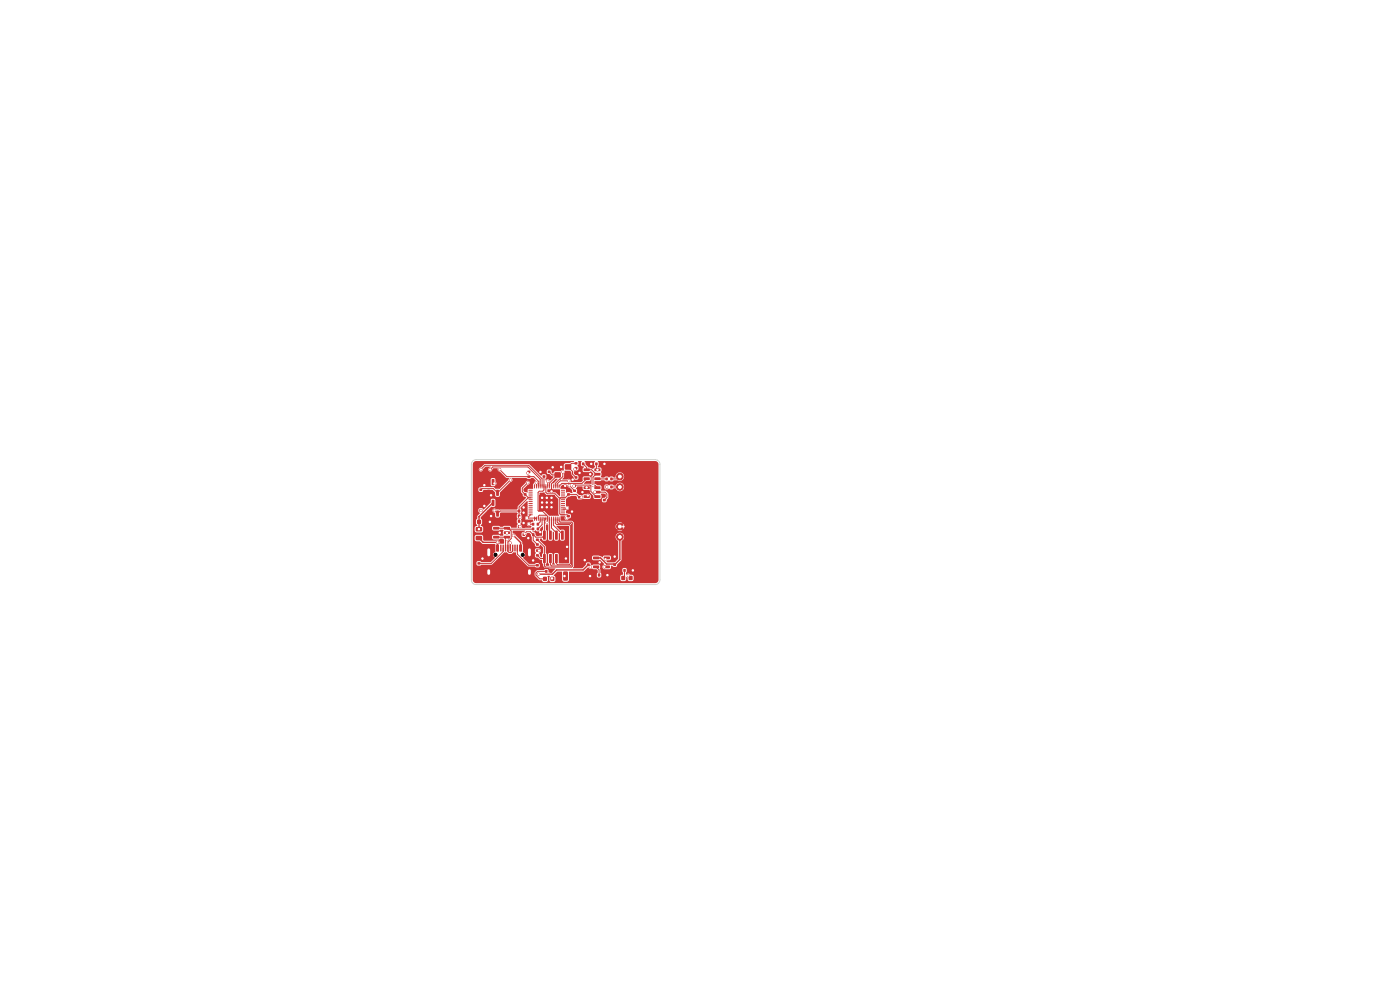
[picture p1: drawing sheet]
<svg xmlns="http://www.w3.org/2000/svg" width="297mm" height="210mm" viewBox="0 0 297 210" stroke-linecap="round" stroke-linejoin="round" font-family="sans-serif">
<g fill="#c83434">
<path d="M119 109.1h.8l.1 .2h-.9z"/>
<path d="M119 108.7h.8l.1 .2h-.9z"/>
<path d="M119 108.3h.8l.1 .2h-.9z"/>
<path d="M119 107.9h.8l.1 .2h-.9z"/>
<path d="M119 107.5h.8l.1 .2h-.9z"/>
<path d="M119 107.1h.8l.1 .2h-.9z"/>
<path d="M119 106.7h.8l.1 .2h-.9z"/>
<path d="M119 106.3h.8l.1 .2h-.9z"/>
<path d="M119 105.9h.8l.1 .2h-.9z"/>
<path d="M119 105.5h.8l.1 .2h-.9z"/>
<path d="M119 105.1h.8l.1 .2h-.9z"/>
<path d="M119 104.7h.8l.1 .2h-.9z"/>
<path d="M119 104.3h.8l.1 .2h-.9z"/>
<path d="M119 103.9h.8l.1 .2h-.9z"/>
<path d="M118.5 102.7l.2 .1-.1 .8h-.1z"/>
<path d="M118.1 102.7l.2 .1-.1 .8h-.1z"/>
<path d="M117.7 102.7l.2 .1-.1 .8h-.1z"/>
<path d="M117.3 102.7l.2 .1-.1 .8h-.1z"/>
<path d="M116.9 102.7l.2 .1-.1 .8h-.1z"/>
<path d="M116.5 102.7l.2 .1-.1 .8h-.1z"/>
<path d="M116.1 102.7l.2 .1-.1 .8h-.1z"/>
<path d="M115.7 102.7l.2 .1-.1 .8h-.1z"/>
<path d="M115.3 102.7l.2 .1v.8h-.2z"/>
<path d="M114.9 102.7l.2 .1v.8h-.2z"/>
<path d="M114.5 102.7l.2 .1v.8h-.2z"/>
<path d="M114.1 102.7l.2 .1v.8h-.2z"/>
<path d="M113.7 102.7l.2 .1v.8h-.2z"/>
<path d="M113.3 102.7l.2 .1v.8h-.2z"/>
<path d="M112.1 103.9h.8l.1 .2h-.8z"/>
<path d="M112.1 104.3h.8l.1 .2h-.8z"/>
<path d="M112.1 104.7h.8l.1 .2h-.8z"/>
<path d="M112.1 105.1h.8l.1 .2h-.8z"/>
<path d="M112.1 105.5h.8l.1 .2h-.8z"/>
<path d="M112.1 105.9h.8l.1 .2h-.8z"/>
<path d="M112.1 106.3h.8l.1 .2h-.8z"/>
<path d="M112.1 106.7h.8l.1 .2h-.8z"/>
<path d="M112.1 107.1h.8l.1 .2h-.8z"/>
<path d="M112.1 107.5h.8l.1 .2h-.8z"/>
<path d="M112.1 107.9h.8l.1 .2h-.8z"/>
<path d="M112.1 108.3h.8l.1 .2h-.8z"/>
<path d="M112.1 108.7h.8l.1 .2h-.8z"/>
<path d="M112.1 109.1h.8l.1 .2h-.8z"/>
<path d="M113.3 109.6l.2 .1v.8l-.2-.1z"/>
<path d="M113.7 109.6l.2 .1v.8l-.2-.1z"/>
<path d="M114.1 109.6l.2 .1v.8l-.2-.1z"/>
<path d="M114.5 109.6l.2 .1v.8l-.2-.1z"/>
<path d="M114.9 109.6l.2 .1v.8l-.2-.1z"/>
<path d="M115.3 109.6l.2 .1v.8l-.2-.1z"/>
<path d="M115.7 109.6l.2 .1-.1 .8-.1-.1z"/>
<path d="M116.1 109.6l.2 .1-.1 .8-.1-.1z"/>
<path d="M116.5 109.6l.2 .1-.1 .8-.1-.1z"/>
<path d="M116.9 109.6l.2 .1-.1 .8-.1-.1z"/>
<path d="M117.3 109.6l.2 .1-.1 .8-.1-.1z"/>
<path d="M117.7 109.6l.2 .1-.1 .8-.1-.1z"/>
<path d="M118.1 109.6l.2 .1-.1 .8-.1-.1z"/>
<path d="M118.5 109.6l.2 .1-.1 .8-.1-.1z"/>
<path d="M114.4 105h3.2v3.2h-3.2z"/>
<path d="M115.2 117.5l.6 .1-.1 1.8h-.5z"/>
<path d="M116.5 117.5l.6 .1-.1 1.8h-.5z"/>
<path d="M117.8 117.5l.5 .1-.1 1.8h-.5z"/>
<path d="M119 117.5l.6 .1-.1 1.8h-.5z"/>
<path d="M119 112.6h.6l-.1 1.9-.5-.1z"/>
<path d="M117.8 112.6h.5l-.1 1.9-.5-.1z"/>
<path d="M116.5 112.6h.6l-.1 1.9-.5-.1z"/>
<path d="M115.2 112.6h.6l-.1 1.9-.5-.1z"/>
<path d="M128.5 103h.4v.6h-.4z"/>
<path d="M129.5 103h.4v.6h-.4z"/>
<path d="M126.3 98.1h.5v.6h-.5z"/>
<path d="M127.2 98.1h.5v.6h-.5z"/>
<path d="M101.3 119.3h.6v.4h-.6z"/>
<path d="M101.3 118.3h.6v.4h-.6z"/>
<path d="M128.5 101.3h.4v.6h-.4z"/>
<path d="M129.5 101.3h.4v.6h-.4z"/>
<path d="M130.1 119.5h.6v.5h-.6z"/>
<path d="M130.1 118.6h.6v.5h-.6z"/>
<path d="M104.6 111.8h1.2l.1 .5h-1.2z"/>
<path d="M104.6 112.7h1.2l.1 .5-1.2 .1z"/>
<path d="M104.6 113.7h1.2l.1 .5h-1.2z"/>
<path d="M106.9 113.7h1.2l.1 .5h-1.2z"/>
<path d="M106.9 112.7h1.2l.1 .5-1.2 .1z"/>
<path d="M106.9 111.8h1.2l.1 .5h-1.2z"/>
<path d="M123.8 103.2h1.2l.1 .5h-1.2z"/>
<path d="M123.8 104.1h1.2l.1 .5-1.2 .1z"/>
<path d="M123.8 105.1h1.2l.1 .5h-1.2z"/>
<path d="M126.1 105.1h1.2l.1 .5h-1.2z"/>
<path d="M126.1 104.1h1.2l.1 .5-1.2 .1z"/>
<path d="M126.1 103.2h1.2l.1 .5h-1.2z"/>
<path d="M121.9 99.1h.6v.4h-.6z"/>
<path d="M121.9 98.1h.6v.4h-.6z"/>
</g>
<circle cx="131.5" cy="103.3" r=".7" fill="#c83434" stroke="#c83434" stroke-width=".21"/>
<g fill="#c83434">
<path d="M121.9 101h.6v.5h-.6z"/>
<path d="M121.9 100.1h.6v.5h-.6z"/>
<path d="M120.3 109.2h.6v.5h-.6z"/>
<path d="M120.3 108.3h.6v.5h-.6z"/>
<path d="M101.2 110.3h.8v.8h-.8z"/>
<path d="M102.8 110.3h.8v.8h-.8z"/>
<path d="M117.7 100.2h1.2v1.1h-1.2z"/>
<path d="M119.9 100.2h1.2v1.1h-1.2z"/>
<path d="M119.9 98.5h1.2v1.1h-1.2z"/>
<path d="M117.7 98.5h1.2v1.1h-1.2z"/>
<path d="M123.5 98.1h.5v.6h-.5z"/>
<path d="M124.4 98.1h.5v.6h-.5z"/>
<path d="M101.7 108h.6v.5h-.6z"/>
<path d="M101.7 107.1h.6v.5h-.6z"/>
<path d="M115.7 120.9h.4v.6h-.4z"/>
<path d="M116.7 120.9h.4v.6h-.4z"/>
<path d="M123.8 99.4h1.2l.1 .5h-1.2z"/>
<path d="M123.8 100.3h1.2l.1 .5-1.2 .1z"/>
<path d="M123.8 101.3h1.2l.1 .5h-1.2z"/>
<path d="M126.1 101.3h1.2l.1 .5h-1.2z"/>
<path d="M126.1 100.3h1.2l.1 .5-1.2 .1z"/>
<path d="M126.1 99.4h1.2l.1 .5h-1.2z"/>
<path d="M132.3 120.7h.4v.6h-.4z"/>
<path d="M133.3 120.7h.4v.6h-.4z"/>
<path d="M101.7 103.6h.6v.5h-.6z"/>
<path d="M101.7 102.7h.6v.5h-.6z"/>
</g>
<circle cx="131.5" cy="111.7" r=".7" fill="#c83434" stroke="#c83434" stroke-width=".21"/>
<g fill="#c83434">
<path d="M126.9 121.7h.4v.6h-.4z"/>
<path d="M127.9 121.7h.4v.6h-.4z"/>
<path d="M104.5 115.6h.5v1.4l-.5-.1z"/>
<path d="M105.3 115.6h.5v1.4l-.5-.1z"/>
<path d="M106.6 115.6h.3l-.1 1.4-.2-.1z"/>
<path d="M107.6 115.6h.3l-.1 1.4-.2-.1z"/>
<path d="M108.1 115.6h.3l-.1 1.4-.2-.1z"/>
<path d="M109.1 115.6h.3l-.1 1.4-.2-.1z"/>
<path d="M110.2 115.6h.5v1.4l-.5-.1z"/>
<path d="M111 115.6h.5v1.4l-.5-.1z"/>
<path d="M109.6 115.6h.3l-.1 1.4-.2-.1z"/>
<path d="M108.6 115.6h.3l-.1 1.4-.2-.1z"/>
<path d="M107.1 115.6h.3l-.1 1.4-.2-.1z"/>
<path d="M106.1 115.6h.3l-.1 1.4-.2-.1z"/>
</g>
<path d="M103.7 116.6v1.1M112.3 116.6v1.1M103.7 121.1v.6M112.3 121.1v.6" fill="none" stroke="#c83434" stroke-width="1"/>
<g fill="#c83434">
<path d="M115.2 122.4h.8v.8h-.8z"/>
<path d="M116.8 122.4h.8v.8h-.8z"/>
<path d="M115.1 100.8h.6v.5h-.6z"/>
<path d="M115.1 99.9h.6v.5h-.6z"/>
<path d="M124.5 119.5h.6v.5h-.6z"/>
<path d="M124.5 118.6h.6v.5h-.6z"/>
<path d="M112.9 111.9h.4v.6h-.4z"/>
<path d="M113.9 111.9h.4v.6h-.4z"/>
<path d="M113.7 117.6h.6v.4h-.6z"/>
<path d="M113.7 116.6h.6v.4h-.6z"/>
</g>
<circle cx="131.5" cy="113.9" r=".7" fill="#c83434" stroke="#c83434" stroke-width=".21"/>
<g fill="#c83434">
<path d="M109.9 109.2h.5v.6h-.5z"/>
<path d="M110.8 109.2h.5v.6h-.5z"/>
</g>
<circle cx="131.5" cy="101.1" r=".7" fill="#c83434" stroke="#c83434" stroke-width=".21"/>
<g fill="#c83434">
<path d="M113.7 119.7h.6v.4h-.6z"/>
<path d="M113.7 118.7h.6v.4h-.6z"/>
<path d="M116.2 99.8h.6v.5h-.6z"/>
<path d="M116.2 98.9h.6v.5h-.6z"/>
<path d="M113.7 115.3h.6v.4h-.6z"/>
<path d="M113.7 114.3h.6v.4h-.6z"/>
<path d="M110.9 113.1h.5v.6h-.5z"/>
<path d="M111.8 113.1h.5v.6h-.5z"/>
<path d="M120.3 104.6h.6v.5h-.6z"/>
<path d="M120.3 103.7h.6v.5h-.6z"/>
<path d="M125.8 118.1h1.2l.1 .5h-1.2z"/>
<path d="M125.8 119h1.2l.1 .5-1.2 .1z"/>
<path d="M125.8 120h1.2l.1 .5h-1.2z"/>
<path d="M128.1 120h1.2l.1 .5h-1.2z"/>
<path d="M128.1 118.1h1.2l.1 .5h-1.2z"/>
<path d="M109.9 110.3h.5v.6h-.5z"/>
<path d="M110.8 110.3h.5v.6h-.5z"/>
<path d="M121.6 103.9h.6v.4h-.6z"/>
<path d="M121.6 102.9h.6v.4h-.6z"/>
<path d="M112.9 113.1h.5v.6h-.5z"/>
<path d="M113.8 113.1h.5v.6h-.5z"/>
<path d="M111.1 104.6h.6v.5h-.6z"/>
<path d="M111.1 103.7h.6v.5h-.6z"/>
<path d="M112.9 110.9h.4v.6h-.4z"/>
<path d="M113.9 110.9h.4v.6h-.4z"/>
<path d="M127.9 105.8h.6v.5h-.6z"/>
<path d="M127.9 104.9h.6v.5h-.6z"/>
<path d="M103.4 103.9l.5 .1v1.2l-.5-.1z"/>
<path d="M105.3 103.9l.5 .1v1.2l-.5-.1z"/>
<path d="M104.3 101.6l.6 .1-.1 1.2-.5-.1z"/>
<path d="M101 113.7h1.1l.2 .2v.6l-.2 .1h-1l-.2-.2z"/>
<path d="M101 111.8h1.1l.2 .2v.6l-.2 .2-1-.1-.2-.2z"/>
<path d="M109.9 108.1h.5v.6h-.5z"/>
<path d="M110.8 108.1h.5v.6h-.5z"/>
<path d="M111.9 99.9h.6v.4h-.6z"/>
<path d="M111.9 100.9h.6v.4h-.6z"/>
<path d="M109.9 111.4h.5v.6h-.5z"/>
<path d="M110.8 111.4h.5v.6h-.5z"/>
<path d="M122.6 105.2h.6v.5h-.6z"/>
<path d="M122.6 104.3h.6v.5h-.6z"/>
<path d="M119.5 121.3l.7-.1 .3 .2v1.6l-.2 .2h-.6l-.2-.2z"/>
<path d="M124 121.3l.7-.1 .2 .2v1.6l-.1 .2h-.7l-.2-.2z"/>
<path d="M131.8 122.2h.8v.8h-.8z"/>
<path d="M133.4 122.2h.8v.8h-.8z"/>
<path d="M103.4 108.3l.5 .1v1.2l-.5-.1z"/>
<path d="M105.3 108.3l.5 .1v1.2l-.5-.1z"/>
<path d="M104.3 106l.6 .1-.1 1.2-.5-.1z"/>
</g>
<g fill="#c83434" stroke="#c83434" stroke-width=".21">
<circle cx="111.3" cy="113.2" r=".23"/>
<circle cx="111.9" cy="102.4" r=".22"/>
<circle cx="110.3" cy="109.8" r=".22"/>
<circle cx="102.1" cy="108.3" r=".22"/>
<circle cx="104.9" cy="102.5" r=".23"/>
<circle cx="120.2" cy="109.9" r=".22"/>
<circle cx="111.9" cy="100.4" r=".23"/>
<circle cx="111.8" cy="109.9" r=".22"/>
<circle cx="125.9" cy="103" r=".22"/>
<circle cx="104.9" cy="108.3" r=".23"/>
<circle cx="123.3" cy="105.5" r=".22"/>
<circle cx="120.3" cy="107.8" r=".22"/>
<circle cx="133.3" cy="122.1" r=".22"/>
<circle cx="120.6" cy="102" r=".23"/>
<circle cx="121.7" cy="103.1" r=".22"/>
<circle cx="119.4" cy="100.1" r=".22"/>
<circle cx="120.8" cy="103" r=".22"/>
<circle cx="102.4" cy="118.5" r=".23"/>
<circle cx="117" cy="107.6" r=".23"/>
<circle cx="120.3" cy="116" r=".23"/>
<circle cx="130.4" cy="118.1" r=".22"/>
<circle cx="106" cy="113" r=".23"/>
<circle cx="117.2" cy="99.1" r=".23"/>
<circle cx="119.9" cy="103.1" r=".22"/>
<circle cx="122.9" cy="100.3" r=".22"/>
<circle cx="123.6" cy="104.4" r=".22"/>
<circle cx="132.2" cy="111.7" r=".23"/>
<circle cx="128.9" cy="122" r=".23"/>
<circle cx="114.6" cy="112.9" r=".22"/>
<circle cx="116" cy="107.6" r=".23"/>
<circle cx="114.6" cy="100.1" r=".23"/>
<circle cx="119" cy="99.1" r=".22"/>
<circle cx="121.5" cy="101.7" r=".22"/>
<circle cx="125.4" cy="98.4" r=".22"/>
<circle cx="117" cy="104.2" r=".23"/>
<circle cx="117" cy="106.6" r=".23"/>
<circle cx="115" cy="105.6" r=".23"/>
<circle cx="113.1" cy="118.9" r=".22"/>
<circle cx="111.1" cy="108.8" r=".22"/>
<circle cx="103.9" cy="110.7" r=".22"/>
<circle cx="115" cy="107.6" r=".23"/>
<circle cx="127.2" cy="119.3" r=".22"/>
<circle cx="125.2" cy="100.6" r=".22"/>
<circle cx="116" cy="106.6" r=".23"/>
<circle cx="125.2" cy="122.2" r=".22"/>
<circle cx="112.1" cy="114.2" r=".22"/>
<circle cx="111.1" cy="110.9" r=".23"/>
<circle cx="104.2" cy="109.5" r=".22"/>
<circle cx="128.2" cy="98.4" r=".22"/>
<circle cx="102.8" cy="107.3" r=".22"/>
<circle cx="116" cy="105.6" r=".23"/>
<circle cx="111.1" cy="107.7" r=".23"/>
<circle cx="104.2" cy="105.1" r=".22"/>
<circle cx="117" cy="105.6" r=".23"/>
<circle cx="121.4" cy="108.5" r=".23"/>
<circle cx="134.3" cy="121" r=".22"/>
<circle cx="102.8" cy="102.9" r=".22"/>
<circle cx="124.1" cy="118.8" r=".23"/>
<circle cx="115" cy="106.6" r=".23"/>
<circle cx="120.1" cy="118.5" r=".22"/>
<circle cx="121.9" cy="99.5" r=".23"/>
<circle cx="116.2" cy="102.1" r=".22"/>
<circle cx="116" cy="110.8" r=".23"/>
<circle cx="110.3" cy="111.7" r=".23"/>
<circle cx="102" cy="99.6" r=".23"/>
<circle cx="104" cy="99.6" r=".23"/>
<circle cx="106" cy="99.6" r=".23"/>
<circle cx="117.1" cy="122.7" r=".22"/>
<circle cx="113.8" cy="102.4" r=".22"/>
<circle cx="124.7" cy="105.1" r=".22"/>
<circle cx="128.7" cy="103.3" r=".23"/>
<circle cx="108.3" cy="101.8" r=".22"/>
<circle cx="126.2" cy="104.4" r=".22"/>
<circle cx="126.8" cy="99.7" r=".23"/>
<circle cx="124.4" cy="103.4" r=".22"/>
<circle cx="112.2" cy="111.2" r=".23"/>
<circle cx="108.2" cy="115.2" r=".22"/>
<circle cx="107.5" cy="114.5" r=".22"/>
<circle cx="105.5" cy="115.1" r=".23"/>
<circle cx="108.9" cy="113.6" r=".23"/>
<circle cx="107.5" cy="113.1" r=".23"/>
<circle cx="128.5" cy="118.6" r=".22"/>
<circle cx="125.2" cy="120.2" r=".23"/>
<circle cx="128.2" cy="120.2" r=".22"/>
<circle cx="114.2" cy="121.8" r=".22"/>
<circle cx="101.6" cy="112.2" r=".23"/>
<circle cx="119.7" cy="122.2" r=".22"/>
<circle cx="114.3" cy="116.8" r=".22"/>
</g>
<g fill="none" stroke="#c83434" stroke-width=".21">
<path d="M102 99.6l.9-.9h9.2l2.9 2.9v1.6M104 99.6l.5-.5h7.5l2.6 2.6v1.5M106 99.6l1.5 1.5h5.7l1.1 1.1-.1 1M122.2 99.3h.1M122.2 99.3l-.2 .3M122.2 98.3h-.9l-.8 .8 .9 .9v.6l.8 .7M123.7 98.4l.8 .8v.5h1l.9 .9M126.5 98.4v1l.2 .3M102 103.9l.3-.3h2.3l.9 .9M102 103.9h.1M104.6 102.3l.3 .3M104.6 102.3h.1"/>
<path d="M104.9 108.3l.6 .6M105.3 114h2.2M105.3 112.1h2.5l.7 .6v1.6l-.7 .7v2l.2 .2h.5l.2-.3v-.6M105.5 104.5v.1M105.5 108.9v.1M106.7 116.3v.7l-2.5 2.5h-2.6M107.5 114l-.3 .2v2.1M107.5 114.4v.1M107.5 114v.4M107.5 112.1l.3 .2h5.3M108.2 115.2v1.1M108.3 101.8l-2.8 2.8"/>
<path d="M109.7 116.3v1.3l2.4 2.3h1.9M110.1 109.5l.3 .3M110.1 109.5h.1M110.1 108.4h-4l-.6 .6M111.1 113.4h.1M111.4 104.9h.1M111.8 109.9h1.8l.2 .2M112 102.4l-1.2 1.2v.7l1.3 1.3M112.2 100.1h.1M112.2 101.1h.1M112.2 100.1l-.2 .3M112.2 111.2h.9"/>
<path d="M112.5 109.2l-.7 .7M112.5 109.2h.1M112.6 105.6h-.6l-1.9 1.9v3.1M113.1 113.4h.1M113.1 113.4v1.2l.9 .9M113.4 110h.4M113.8 102.4v.8M113.8 110v.1M113.8 118.9l1.7 1.7h.8l.6 .6M114 114.5h.1M114 115.5h.1M114 117.8h.1"/>
<path d="M114 119.9h.1M114 117.8l.7 .7h.8M114 116.8h.3M114.3 116.8h.1M114.6 110v.7l-.5 .5M115 110v1.3l-.9 .9M115.4 110h.4M115.4 101.1v2.9l-.3 .2h-.7l-.3 .3v3.8l.2 .2h.8l1.1 1.1v1.1l-.2 .2M115.8 103.2v1.3l.3 .3h1.7l.8 .8h1.3l.7-.7M115.8 110v.1M115.8 110.1l-.3 .3v3.2l-.4 .4h-1.4l-1.2-1.2h-.8l-.6 .6M115.9 109.3h-1.5l-.2 .2v.5"/>
<path d="M116.2 102.1v1.1M116.5 100.1l.6 .7h1.2l-1.7 1.7v.7M116.5 100.1h.1M116.6 110v3.4l.2 .1M117 103.2v1.1M117 110v2l1 1v.5M117.4 110v1.4l1.9 1.9v.2M117.8 110v1l.3 .3h2.7l.2 .2v8.1l-.2 .2h-2.5l-.3-.2v-1.1M118.2 110v.8l.3 .2h2.5l.2 .3v8.5l-.2 .3h-4l-.2-.3v-1.3M118.6 110v.5l.3 .3h2.3l.3 .2v9.1l-.3 .2h-5.5l-.2-.2v-4.1l-1.5-1.5M118.9 105.6l-.2 .2v3.2l.2 .2h1.4l.3 .3M119.4 100.1v1l-1.6 1.5v.6"/>
<path d="M120.3 107.8l-.2 .2h-.7M120.6 109.5l-.4 .4M120.6 104.9h.1M120.6 109.5h.1M120.6 104.9h1.7l.6 .6M120.6 102h-1.7l-.7 .7v.5M120.8 103l1.1 1.1M121.7 103.1l.4-.2h3l.2 .2v1.2l1.1 1.1h.3M121.9 104.1h.1M122.2 101.3h.1M122.9 105.5h.4M122.9 105.5h.1"/>
<path d="M124.4 101.6l-.9 1h-4.3l-.6 .6M124.4 101.6h.1M124.4 105.4h.1M124.7 105.1l-.3 .3M126.2 104.4h2.1l.4 .4v.8l-.5 .5M126.7 100.6h-.3l-.6 .6v1.8h.5l.4 .5M126.7 103.5h.1M126.7 101.6h.1M126.7 101.6h2M129.7 103.3h1.8M131.5 101.1l-.5 .5h-1.3M115.9 121.2h-1.9l-.3 .4v.4l.8 .8h1.1"/>
<path d="M116.9 121.2h.1M126.4 120.3l.7 .6v1.1M126.4 120.3h.1M132.2 122.6h.1M132.5 121v1.3l-.3 .3M133.3 122.1l.5 .5M133.8 122.6h.1"/>
</g>
<g fill="none" stroke="#c83434" stroke-width=".25">
<path d="M116.5 99.1h.7M118.3 99.1h.7M124.7 98.4h.7M127.5 98.4h.7M101.6 118.5h.8M102 107.3h.8M102 102.9h.8M103.2 110.7h.7M103.6 104.5l.6 .6M103.6 108.9l.6 .6M105.3 113h.7M111.1 107.7v.7"/>
<path d="M111.1 108.8v.7M111.1 111v.7M112.1 113.4v.8M113.1 118.9h.9M114.6 112.9l-.5 .5M114.7 100.1h.7M119.3 118.5h.8M120.5 100.8l1 .9M120.6 108.5h.7M122.2 100.3h.7M123.6 104.4h.9M124 118.8h.8"/>
<path d="M124.5 100.6h.7M126.5 119.3h.7M130.4 118.1v.7M131.5 111.7h.7M124.4 122.2h.8M128.1 122h.8M133.5 121h.8"/>
</g>
<g fill="none" stroke="#c83434" stroke-width=".3">
<path d="M101.6 114.2l.9 .9h3v1.2M101.6 114.1v.1M101.6 109.6h.1M101.6 109.6v2.6M101.6 112.2v.1M104.6 106.7l-3 2.9M104.6 106.7h.1M108.9 113.6l1.6 1.5v1.2M124.8 119.8h.1M124.8 119.8l-1.1 1.1h-5.6l-.9 .9h-2.9M124.8 119.8l.4 .5M128.7 118.4l-.2 .3"/>
<path d="M131.5 113.9v4.8l-1.1 1.1-.1-.1h-1.6l-1.3-1.3h-.9M128.2 120.3h.5"/>
</g>
<g fill="#c83434">
<path d="M100.5 98l.5-.2h20.8l-.1 .2h-.5l-.3 .2-1.2 .2-.1 .2v1.1h-.4l-.2 .3h-1.2l-.5 .5-.3-.3-.1-.5h-.8l-.1 .2v.5l1.4 .7v.2l-.8 .6a.5 .5 0 0 0-.9 0v-.3l.2-.3-.1-.6-.7-.1-.3 .3-2.6-2.5h-9.4l-.8 .8a.44 .44 0 0 0-.4 .4 .44 .44 0 0 0 .5 .4 .44 .44 0 0 0 .3-.5l.6-.5h1.1v.1a.45 .45 0 0 0-.6 .4 .45 .45 0 0 0 .5 .5 .45 .45 0 0 0 .4-.5l.3-.2 .9 .1a.45 .45 0 0 0 .5 .6l1.3 1.3 .6 .2-.1 .3-1.9 1.9h-.8l-.5-.4h-2.4l-.8 .2v.7l.7 .2 .4-.5h1.9l.5 .5 .1 .9 .7 .1 .2-.2 .1-.7 2.3-2.3a.52 .52 0 0 0 .2-.8h3.1l.2 .2h.5l.3-.2h.4l.5 .5-.5 .8v1h-1l-.2 .8-.8-.3v-.5l.8-.9a.44 .44 0 0 0 .5-.4 .44 .44 0 0 0-.5-.4 .44 .44 0 0 0-.4 .4l-1 1v.9l.4 .5a.48 .48 0 0 0 .6 .6l.1 .2-1.7 1.7-.3 .8h-4.3a.45 .45 0 0 0-.8 0 .45 .45 0 0 0 .4 .6l.2 .9 .3 .2 .6-.1 .1-.8 .2-.2h3.3l.2 .2-.2 .4v.5l.2 .2-.2 .8 .3 .4-.3 .2v.5h-1.1l-.4-.4h-1.1l-.3 .2h-.6l-.3-.2h-1.1l-.2 .2-.1 .6 .2 .2 1.2 .1 .3-.2 .7 .1-.1 .7 .1 .3-.1 .1h-.6l-.3-.2h-1.1l-.3 .3v.5l.2 .2 1.2 .1 .3-.2h.6l.2 .1v.9l-1 .1a.56 .56 0 0 0-.4-.8l-2.8 .1-.2-.2v-.8l-.4-.2h-1l-.4 .3 .1 .9 1 .1 .6 .6h2.7v1.8a.58 .58 0 0 0-.5 .5 .58 .58 0 0 0 .4 .6l-.9 .9h-2l-.2-.2h-.6l-.2 .3v.4l.3 .3h.5l.2-.2h2.2l2.7-2.6 .5-.1 .4 .4h.6l.5-.4 .4 .1 .1 .5 2.4 2.4 1.6 .1 .3 .2 .7-.2v-.5l-.1-.2-2.2 .1-1.3-1.4a.57 .57 0 0 0 .5-.6 .57 .57 0 0 0-.5-.5l.1-1.5-.2-.6-1.6-1.7-.4-.1v-.6h2.6l-.8 .5v.6l.3 .2h.6l.3-.8h.6l.4 .8v.8l.7 .7v.4l.8 .2 .3-.5 .6 .6v1.2l-.2 .2v.7l-.5-.2-.2-.7a.48 .48 0 0 0 .5-.5 .48 .48 0 0 0-.6-.5h-.5l-.2 .3v.4l.2 .3-.2 .3 .1 .6a1.05 1.05 0 0 1 1 .6h.4l.2 1.3 .5 .6-.3 .2-1.5 .1-.4 .4-.1 .7 .9 .9 .7 .1 .3 .4h.7l.2-.2v-1.1h.5l-.2 .9 .2 .3h1l.1-.2v-.7l-.3-.4 .8-.8h.9l.1 1.9 .3 .2h.7l.4-.4v-1.7h3l1-.9a.73 .73 0 0 0 1 .2l.1 .1 .7 .1 .3 .2-.2 1.2 .3 .3h.4l.2-.2h4.1l.1 .8 .2 .2h.6l.3-.3 .1-.6 .2 .1 .2 .7 .8 .1 .3-.3v-.8l-.3-.3h-.4a.5 .5 0 0 0-.9 0l.2-1.2-.3-.2h-.4l-.3 .3 .2 1.1-.5 .1-.1 .3h-4.1l-.2-2.4-.3-.2h-1.1l-.3 .2-.6-.6-.6 .1-.1 .4-.8 .7h-2l.3-.4v-1.9h3.8l.1 .6 1.6-.1 .9 1a.55 .55 0 0 0-.4 .5 .55 .55 0 0 0 .4 .6l1.3-.1 .2-.7 .4 .3 .7-.1 .1-.5 .9-.8 .1-4.2a.91 .91 0 0 0 .2-1.4 .91 .91 0 0 0-1.4 .1 .91 .91 0 0 0 .4 1.4v3.7l-.7 .8h-1.5l-.2-.2 .1-.2 .6-.1 .2-.2v-.5l-.3-.3-1.2 .1-.3 .3-.8-.4-1.2 .1-.2 .3h-3.8v-6.6h8.8l.2 .6 .4-.4 .2 .2-.4 .4 .6 .2 .4-.2-.4-.4 .2-.2 .4 .4 .2-.8-.2-.2-.4 .4-.2-.2 .4-.4-.6-.2-.4 .2 .4 .4-.2 .2-.4-.4-.2 .4h-8.8v-.7l-.4-.4-2.5-.1v-.9l1 .1a.46 .46 0 0 0 .1 .7 .46 .46 0 0 0 .7-.3l.4-.3v-.6l-1-.2v-.2a.46 .46 0 0 1 .5-.6 .48 .48 0 0 0 0-.6 .48 .48 0 0 0-.5-.2v-1.5l.5-.4 .5-.2h1l.3 .2 .1 .5 .6 .1 .6-.2h1.4l.2-.2v-.4a.64 .64 0 0 0-1-.4l-.5 .1-.3 .2-.7-.1-.4-.4v-.7l-.2-.3 .2-.4h1.1l.2 .7 1.4 .1v.4l.8 .7v.5l.2 .2h1.4l.1-.3-.1-.7 .1-.1h.6l.2 .3v.4l-.7 .5v.4l.3 .3 .7-.2v-.4l.4-.4v-.8l-.6-.7h-.9l-.1-1h.7v.5l.3 .2h.4l.3-.2 .3 .2 1.1-.2a.91 .91 0 0 0 1.5 .3 .91 .91 0 0 0-.2-1.4 .91 .91 0 0 0-1.3 .5h-.4l-.3-.2h-.4l-.3 .2-.3-.2h-.4l-.3 .3-1.5-.2-.6-.2v-.6l1.3-.1 .2-.1h.6l.3 .2h.4l.3-.2 .3 .2h.4l.3-.2h.8a.93 .93 0 0 0 1.3-.7 .93 .93 0 0 0-.9-1.1 .93 .93 0 0 0-.8 1.2h-.4l-.3-.2h-.4l-.3 .2-.3-.2h-.4l-.3 .2h-.6l-.1-.2 .1-.3-.1-.7 .1-.7-.2-.2-.6-.1 .2-.9-.2-.4h12.2a.7 .7 0 0 1 .7 .7v24.5a.7 .7 0 0 1-.7 .7h-38a.7 .7 0 0 1-.7-.7v-11h.4v.6l.2 .3 1.2 .1 .3-.2 .1-.9-.5-.4 .3-.5v-.7l-.3-.3v-.3l2.2-2.2h.7l.2-.3-.1-1.3-.7-.1-.2 .2v.6l-1.5 1.5-.3-.3-.7 .1-.1 .6 .3 .3-.5 .7v.5l-.3 .4v.7l.3 .4-.5 .2-.1 .3h-.4v-10.3h3.8v1.2l.2 .2h.5a.56 .56 0 0 0 .5-.4 .56 .56 0 0 0-.2-.6v-.5l-.3-.2h-.5l-.2 .3h-3.8v-3.2z"/>
<path d="M116.1 120.6h1.7l-.7 .8h-.7z"/>
<path d="M115.8 111.3h.5v3.1l.3 .3h.4l.3-.2v-1.7l.2 .2v1.4l.2 .2 .5 .1 .3-.1 .1-1.6 .2 .2 .1 1.4 .2 .1 .6-.1 .1-.2-.1-1.9-.2-.2-.7 .1-.8-.8h2.7v7.9h-2.2v-2l-.2-.2h-.4l-.4 .3v1.7l.3 .4-.7 .1 .2-.5v-1.8l-.3-.2h-.4l-.3 .3v1.7l.2 .7h-.7v-.3l.2-.4v-1.7l-.2-.3v-1.4l-1.3-1.2v-.4h.5l.1 .3 .2 .1h.4l.3-.2z"/>
<path d="M113 112.7h.3l.3-.2 .3 .2h.5l.2-.6 .6-.4-.2 1.9h-1.2l-.3-.6z"/>
<path d="M110.4 107.6l1.5-1.3v3.1a.52 .52 0 0 0-.4 .3 .52 .52 0 0 0 .1 .6l1.4-.1 .2 .4-.3 .1a.52 .52 0 0 1-.8 .1 .45 .45 0 0 0-.2 .7 .45 .45 0 0 0 .7 0l.2 .2-.2 .2h-1.8l-.1-.3a.54 .54 0 0 1-.1-.8l-.1-.6a1.11 1.11 0 0 0-.1-1.3l.2-.3z"/>
<path d="M114.5 104.6l.9-.2 .6 .6 1.6 .1 .8 .7v3.2l.2 .4h-2.1l-1.2-1.2-.8-.1z"/>
<path d="M116.9 102.5l1-.9h.4l-.8 .9-.4 .3 .1 .9 .9 .1a.42 .42 0 0 1 .5-.1 .42 .42 0 0 1 .2 .5l-.1 1.1-.8-.8-1.7-.1-.1-.6 .8-.2z"/>
<path d="M119.3 102.8h1.1l.1 .5 .9 .6v.7l-.6-.2-.7 .1-.2-.8h-1v-.5z"/>
<path d="M119.8 99.8l1.1 .1 .3 .2v.6l.5 .5v.4l.3 .2 .6-.1 .1-.2v-.6l-.6-.1-.4-.3v-.5l.9-.3 .1-.2v-.4l-.2-.3 .2-.3-.1-.7h.8l-.2 .9 .7 .4-.3 .3 .1 .6 .2 .2h1.1l.3-.2 .6 .5-.4 .7-.1 1.6-1.5-.2 .4-.5 1-.2v-.6l-.3-.3-1.3 .1-.1 .3 .1 .5-.4 .4h-2.2a.51 .51 0 0 0-.2-.6 .51 .51 0 0 0-.6 0h-1l.4-.5z"/>
<path d="M124 97.8h2.2l-.2 .8 .2 .5-.4 .4-1-.4-.6-.6z"/>
</g>
<path d="M100.3 97.8l.7-.3h38a1 1 0 0 1 1 1v24.5a1 1 0 0 1-1 1h-38a1 1 0 0 1-1-1v-24.5z" fill="none" stroke="#d0d2cd" stroke-width=".21"/>
<g fill="#fff" stroke="#fff" stroke-width=".21">
<circle cx="111.3" cy="113.2" r=".15"/>
<circle cx="111.9" cy="102.4" r=".15"/>
<circle cx="110.3" cy="109.7" r=".15"/>
<circle cx="102.1" cy="108.3" r=".15"/>
<circle cx="104.9" cy="102.6" r=".15"/>
<circle cx="120.2" cy="109.9" r=".15"/>
<circle cx="111.9" cy="100.4" r=".15"/>
<circle cx="111.8" cy="109.9" r=".15"/>
<circle cx="125.9" cy="103" r=".15"/>
<circle cx="104.9" cy="108.3" r=".15"/>
<circle cx="123.3" cy="105.5" r=".15"/>
<circle cx="120.3" cy="107.8" r=".15"/>
<circle cx="133.3" cy="122.1" r=".15"/>
<circle cx="120.6" cy="102" r=".15"/>
<circle cx="121.7" cy="103.1" r=".15"/>
<circle cx="119.4" cy="100.1" r=".15"/>
<circle cx="120.8" cy="103" r=".15"/>
<circle cx="102.3" cy="118.5" r=".15"/>
<circle cx="117" cy="107.6" r=".15"/>
<circle cx="120.3" cy="116" r=".15"/>
<circle cx="130.4" cy="118.1" r=".15"/>
<circle cx="106" cy="113" r=".15"/>
<circle cx="117.3" cy="99.1" r=".15"/>
<circle cx="119.9" cy="103" r=".15"/>
<circle cx="123" cy="100.3" r=".15"/>
<circle cx="123.6" cy="104.4" r=".15"/>
<circle cx="132.3" cy="111.7" r=".15"/>
<circle cx="128.9" cy="122" r=".15"/>
<circle cx="114.6" cy="112.9" r=".15"/>
<circle cx="116" cy="107.6" r=".15"/>
<circle cx="114.6" cy="100.1" r=".15"/>
<circle cx="119" cy="99" r=".15"/>
<circle cx="121.5" cy="101.7" r=".15"/>
<circle cx="125.4" cy="98.4" r=".15"/>
<circle cx="117" cy="104.3" r=".15"/>
<circle cx="117" cy="106.6" r=".15"/>
<circle cx="115" cy="105.6" r=".15"/>
<circle cx="113.1" cy="118.9" r=".15"/>
<circle cx="111.1" cy="108.7" r=".15"/>
<circle cx="103.9" cy="110.7" r=".15"/>
<circle cx="115" cy="107.6" r=".15"/>
<circle cx="127.2" cy="119.3" r=".15"/>
<circle cx="125.2" cy="100.6" r=".15"/>
<circle cx="116" cy="106.6" r=".15"/>
<circle cx="125.2" cy="122.2" r=".15"/>
<circle cx="112.1" cy="114.2" r=".15"/>
<circle cx="111.1" cy="110.9" r=".15"/>
<circle cx="104.2" cy="109.5" r=".15"/>
<circle cx="128.2" cy="98.4" r=".15"/>
<circle cx="102.7" cy="107.3" r=".15"/>
<circle cx="116" cy="105.6" r=".15"/>
<circle cx="111.1" cy="107.6" r=".15"/>
<circle cx="104.2" cy="105.1" r=".15"/>
<circle cx="117" cy="105.6" r=".15"/>
<circle cx="121.3" cy="108.5" r=".15"/>
<circle cx="134.3" cy="121" r=".15"/>
<circle cx="102.7" cy="102.9" r=".15"/>
<circle cx="124" cy="118.8" r=".15"/>
<circle cx="115" cy="106.6" r=".15"/>
<circle cx="120.1" cy="118.5" r=".15"/>
<circle cx="122" cy="99.6" r=".15"/>
<circle cx="116.2" cy="102.1" r=".15"/>
<circle cx="116" cy="110.9" r=".15"/>
<circle cx="110.3" cy="111.7" r=".15"/>
<circle cx="102" cy="99.6" r=".15"/>
<circle cx="104" cy="99.6" r=".15"/>
<circle cx="106" cy="99.6" r=".15"/>
<circle cx="117.1" cy="122.7" r=".15"/>
<circle cx="113.8" cy="102.4" r=".15"/>
<circle cx="124.7" cy="105.1" r=".15"/>
<circle cx="128.7" cy="103.3" r=".15"/>
<circle cx="108.3" cy="101.8" r=".15"/>
<circle cx="126.2" cy="104.4" r=".15"/>
<circle cx="126.7" cy="99.6" r=".15"/>
<circle cx="124.4" cy="103.4" r=".15"/>
<circle cx="112.2" cy="111.2" r=".15"/>
<circle cx="108.3" cy="115.1" r=".15"/>
<circle cx="107.6" cy="114.4" r=".15"/>
<circle cx="105.6" cy="115" r=".15"/>
<circle cx="108.9" cy="113.6" r=".15"/>
<circle cx="107.6" cy="113" r=".15"/>
<circle cx="128.5" cy="118.6" r=".15"/>
<circle cx="125.3" cy="120.3" r=".15"/>
<circle cx="128.2" cy="120.3" r=".15"/>
<circle cx="114.3" cy="121.8" r=".15"/>
<circle cx="101.6" cy="112.3" r=".15"/>
<circle cx="119.7" cy="122.2" r=".15"/>
<circle cx="114.3" cy="116.8" r=".15"/>
<circle cx="131.5" cy="103.3" r=".3"/>
<circle cx="131.5" cy="111.7" r=".3"/>
<circle cx="131.5" cy="113.9" r=".3"/>
<circle cx="131.5" cy="101.1" r=".3"/>
</g>
<g fill="#000" stroke="#000" stroke-width=".21">
<circle cx="105.1" cy="117.7" r=".33"/>
<circle cx="110.9" cy="117.7" r=".33"/>
</g>
<path d="M103.7 116.6v1.1M112.3 116.6v1.1M103.7 121.1v.6M112.3 121.1v.6" fill="none" stroke="#fff" stroke-width=".6"/>
</svg>
